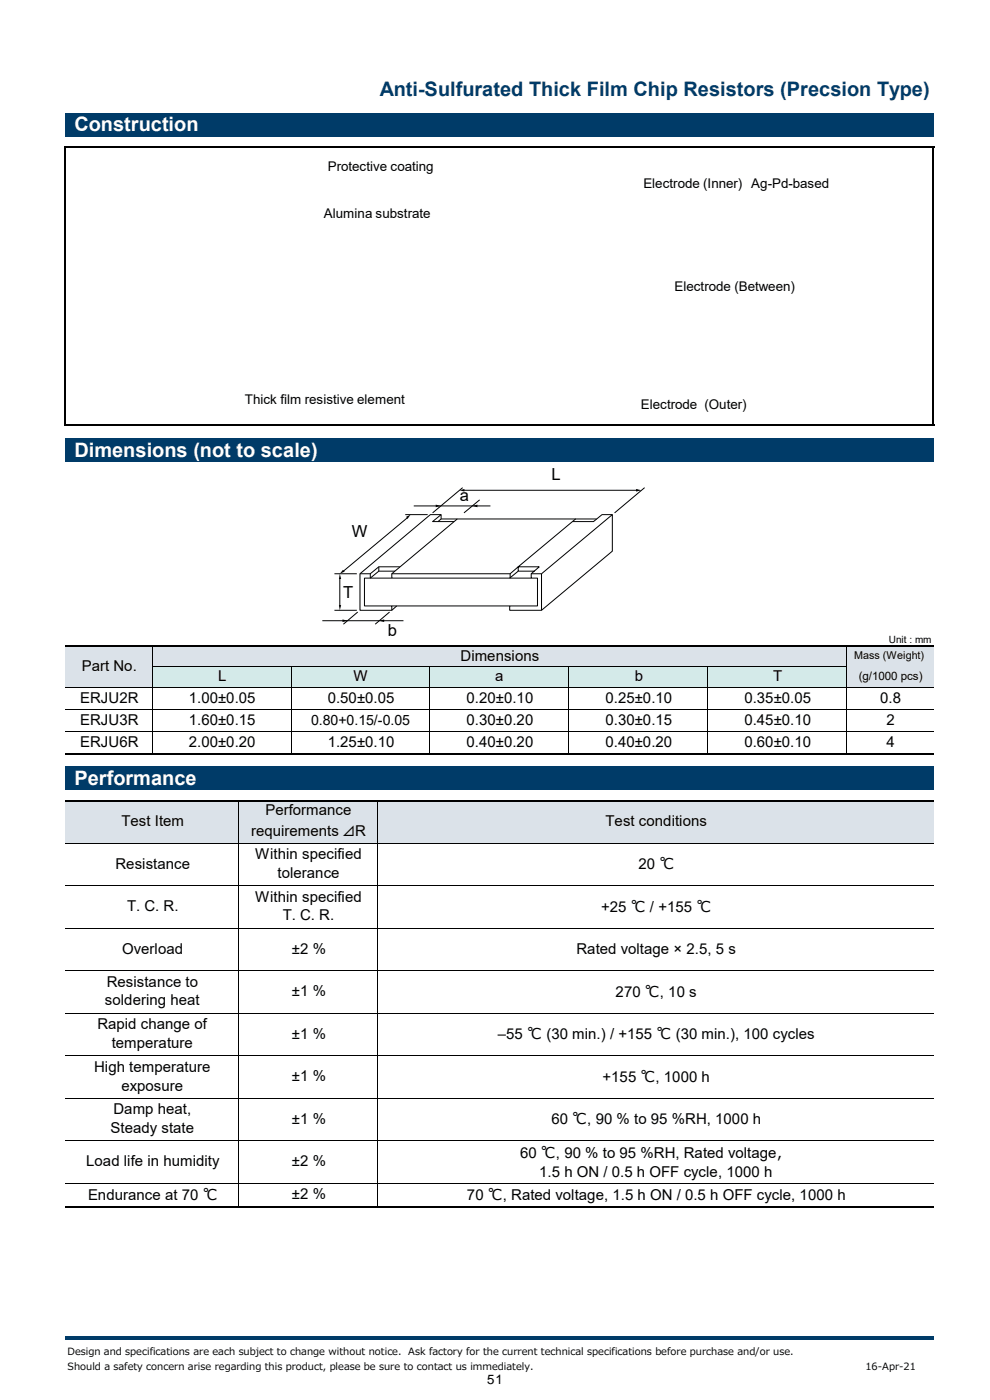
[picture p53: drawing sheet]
<svg xmlns="http://www.w3.org/2000/svg" width="210mm" height="297mm" viewBox="0 0 210 297" stroke-linecap="round" stroke-linejoin="round" font-family="sans-serif">
<defs><g id="words">
<text font-size="4.2" fill="#003b68" x="80.6" y="20.4">Anti-Sulfurated Thick Film Chip Resistors (Precsion Type)</text>
<g font-size="4.2" fill="#fff">
<text x="15.8" y="27.8">Construction</text>
<text x="15.8" y="96.9">Dimensions (not to scale)</text>
<text x="15.8" y="166.5">Performance</text>
</g>
<g font-size="3.5">
<text x="117" y="101.8">L</text>
<text x="97.5" y="106.4">a</text>
<text x="74.6" y="114">W</text>
<text x="72.8" y="126.8">T</text>
<text x="82.3" y="135">b</text>
</g>
<g font-size="3.2">
<text x="17.4" y="142.4">Part No.</text>
<text x="97.7" y="140.2">Dimensions</text>
<text x="17" y="149.1">ERJU2R</text>
<text x="40" y="149.1">1.00±0.05</text>
<text x="46.3" y="144.6">L</text>
<text x="69.5" y="149.1">0.50±0.05</text>
<text x="75" y="144.6">W</text>
<text x="99" y="149.1">0.20±0.10</text>
<text x="105.1" y="144.6">a</text>
<text x="128.4" y="149.1">0.25±0.10</text>
<text x="134.7" y="144.6">b</text>
<text x="157.9" y="149.1">0.35±0.05</text>
<text x="164" y="144.6">T</text>
<text x="186.7" y="149.1">0.8</text>
<text x="17" y="153.8">ERJU3R</text>
<text x="40" y="153.8">1.60±0.15</text>
<text x="99" y="153.8">0.30±0.20</text>
<text x="128.4" y="153.8">0.30±0.15</text>
<text x="157.9" y="153.8">0.45±0.10</text>
<text x="188" y="153.8">2</text>
<text x="17" y="158.5">ERJU6R</text>
<text x="40" y="158.5">2.00±0.20</text>
<text x="69.5" y="158.5">1.25±0.10</text>
<text x="99" y="158.5">0.40±0.20</text>
<text x="128.4" y="158.5">0.40±0.20</text>
<text x="157.9" y="158.5">0.60±0.10</text>
<text x="188" y="158.5">4</text>
<text x="56.3" y="173">Performance</text>
<text x="25.8" y="175.3">Test Item</text>
<text x="53.3" y="177.4">requirements ⊿R</text>
<text x="128.5" y="175.3">Test conditions</text>
<text x="24.5" y="184.3">Resistance</text>
<text x="54.1" y="182.3">Within specified</text>
<text x="135.4" y="184.4">20 ℃</text>
<text x="54.1" y="191.3">Within specified</text>
<text x="58.9" y="186.3">tolerance</text>
<text x="27" y="193.3">T. C. R.</text>
<text x="60" y="195.3">T. C. R.</text>
<text x="127.5" y="193.5">+25 ℃ / +155 ℃</text>
<text x="25.9" y="202.4">Overload</text>
<text x="61.9" y="202.4">±2 %</text>
<text x="122.3" y="202.4">Rated voltage × 2.5, 5 s</text>
<text x="22.6" y="209.4">Resistance to</text>
<text x="22.3" y="213.3">soldering heat</text>
<text x="61.9" y="211.4">±1 %</text>
<text x="130.6" y="211.5">270 ℃, 10 s</text>
<text x="20.7" y="218.4">Rapid change of</text>
<text x="61.9" y="220.4">±1 %</text>
<text x="105.6" y="220.5">–55 ℃ (30 min.) / +155 ℃ (30 min.), 100 cycles</text>
<text x="20" y="227.4">High temperature</text>
<text x="23.7" y="222.3">temperature</text>
<text x="25.8" y="231.4">exposure</text>
<text x="61.9" y="229.4">±1 %</text>
<text x="127.8" y="229.5">+155 ℃, 1000 h</text>
<text x="24.1" y="236.4">Damp heat,</text>
<text x="61.9" y="238.4">±1 %</text>
<text x="117" y="238.5">60 ℃, 90 % to 95 %RH, 1000 h</text>
<text x="23.5" y="240.4">Steady state</text>
<text x="110.3" y="245.6">60 ℃, 90 % to 95 %RH, Rated voltage，</text>
<text x="18.3" y="247.4">Load life in humidity</text>
<text x="61.9" y="247.4">±2 %</text>
<text x="114.4" y="249.7">1.5 h ON / 0.5 h OFF cycle, 1000 h</text>
<text x="18.7" y="254.6">Endurance at 70 ℃</text>
<text x="61.9" y="254.5">±2 %</text>
<text x="99.1" y="254.6">70 ℃, Rated voltage, 1.5 h ON / 0.5 h OFF cycle, 1000 h</text>
</g>
<text font-size="3" x="66" y="153.8">0.80+0.15/-0.05</text>
<g font-size="2.8">
<text x="69.5" y="36.2">Protective coating</text>
<text x="136.5" y="39.9">Electrode (Inner) Ag-Pd-based</text>
<text x="68.7" y="46.2">Alumina substrate</text>
<text x="143.1" y="61.7">Electrode (Between)</text>
<text x="52" y="85.7">Thick f</text>
<text x="59.5" y="85.7">ilm resistive element</text>
<text x="136" y="86.7">Electrode (Outer)</text>
<text x="103.3" y="293.5">51</text>
</g>
<text font-size="2.5" x="182.2" y="144.4">(g/1000 pcs)</text>
<text font-size="2.3" x="181.2" y="139.9">Mass (Weight)</text>
<g font-size="2.1">
<text x="188.6" y="136.4">Unit : mm</text>
<text x="14.4" y="287.5">Design and specifications are each subject to change without notice. Ask factory for the current technical specifications before purchase and/or use.</text>
<text x="14.4" y="290.7">Should a safety concern arise regarding this product, please be sure to contact us immediately.</text>
<text x="183.6" y="290.7">16-Apr-21</text>
</g>
</g></defs>
<g fill="#003b68">
<path d="M13.8 24h184.2v4.9h-184.2z"/>
<path d="M13.8 93h184.2v5h-184.2z"/>
</g>
<path d="M13.8 137h184.2v4.5h-184.2z" fill="#dbe2e9"/>
<path d="M13.8 141.4h18.5v4.5h-18.5z" fill-rule="evenodd" fill="#dbe2e9"/>
<path d="M32.3 141.4h147.3v4.5h-147.3z" fill-rule="evenodd" fill="#d4eae9"/>
<path d="M179.6 141.4h18.4v4.5h-18.4z" fill="#dbe2e9"/>
<path d="M13.8 162.6h184.2v5h-184.2z" fill="#003b68"/>
<path d="M13.8 169.8h184.2v9.1h-184.2z" fill="#dbe2e9"/>
<path d="M13.8 31v59.3M14 31.2h184.2M198 31.4v58.9M14 90.1h184.2M13.8 137h184.2M13.8 159.9h184.2M13.8 169.8h184.2M13.8 256.1h184.2" fill="none" stroke="#000" stroke-width=".34"/>
<g fill="none" stroke="#000" stroke-width=".21">
<path d="M32.3 137.2v22.6M179.6 137.2v22.6M13.8 145.9h184.2M13.8 150.6h184.2M13.8 155.3h184.2M32.3 141.5h147.3M61.7 141.5v18.3M91.2 141.5v18.3M120.7 141.5v18.3M150.1 141.5v18.3M13.8 178.9h184.2M50.7 170v85.9"/>
<path d="M80.2 170v85.9M13.8 187.9h184.2M13.8 196.9h184.2M13.8 205.9h184.2M13.8 214.9h184.2M13.8 224h184.2M13.8 233h184.2M13.8 242h184.2M13.8 251h184.2"/>
</g>
<path d="M13.8 283.5h184.2v.7h-184.2z" fill-rule="evenodd" fill="#003b68"/>
<g fill="#fff">
<path d="M62.5 32.1h36.6v6h-36.6z" fill-rule="evenodd"/>
<path d="M136.7 57.5h38.3v6.3h-38.3z" fill-rule="evenodd"/>
</g>
<g fill="none" stroke="#000" stroke-width=".21">
<path d="M86 109.2h4.7M86.4 109.8l-13.6 11.4M87.8 107.3h16.2M92.9 110.7l.7-.6v-.9h-2.3l-14.9 12.5v7.8h6.7l1.1-.9M93.6 110.1h3.4M93.6 109.2l-1.8 1.5h4.5M98.1 103.5l-6.3 5.3M98.2 104h37.1M101.8 106l-3.4 2.8M121.4 110.7l.7-.6h-25.1l-13.9 11.6v.9h25l1.8-1.4M122 110.1h4.6M129.9 109.2l-15 12.5"/>
<path d="M136.7 103.5l-6.3 5.3M68.4 131.7h17.2M70.9 121.7h4.8M70.9 129.5h4.8M72.1 122.6v6M75.9 129.8l-3.1 2.6M78.6 121.7v.9h4.5M80.4 120.2v1M82.6 129.8l-3 2.6M83.1 128.6h25M83.8 121.2h-3.4l-1.8 1.4h-1.3v6h5.8v.9M84.8 120.2h-4.4l-1.8 1.5h-2.2"/>
<path d="M108.1 122.6h4.6M108.2 121.7v.9M112.7 121.7h2.2v7.8M113.4 121.2h-3.5v-1l11.5-9.5h4.5l1.8-1.5h2.2v7.7l-15 12.6h-6.8v-.9h5.9v-6h-1.3v-.9l1.7-1.5h-4.5l-1.7 1.5h-25.1"/>
</g>
<path d="M86.2 109.6l.9-.4-.7 .9zM92.4 107.1l1.1 .2-1.1 .3zM97.5 104l1-.3v.6zM100.2 107.3l1.1-.2v.5zM134.9 103.7l1.2 .3-1.2 .3zM72.1 121.7l.3 1.1h-.5zM71.9 128.4h.5l-.3 1.1zM72.7 131.4l1 .3-1 .3zM72.8 120.9l.3 .4-1 .4zM80.5 131.7l1-.3v.6z" fill="#000"/>
<path d="M59.4 42.1h41.4v6.1h-41.4z" fill-rule="evenodd" fill="#fff"/>
<use href="#words"/>
</svg>
